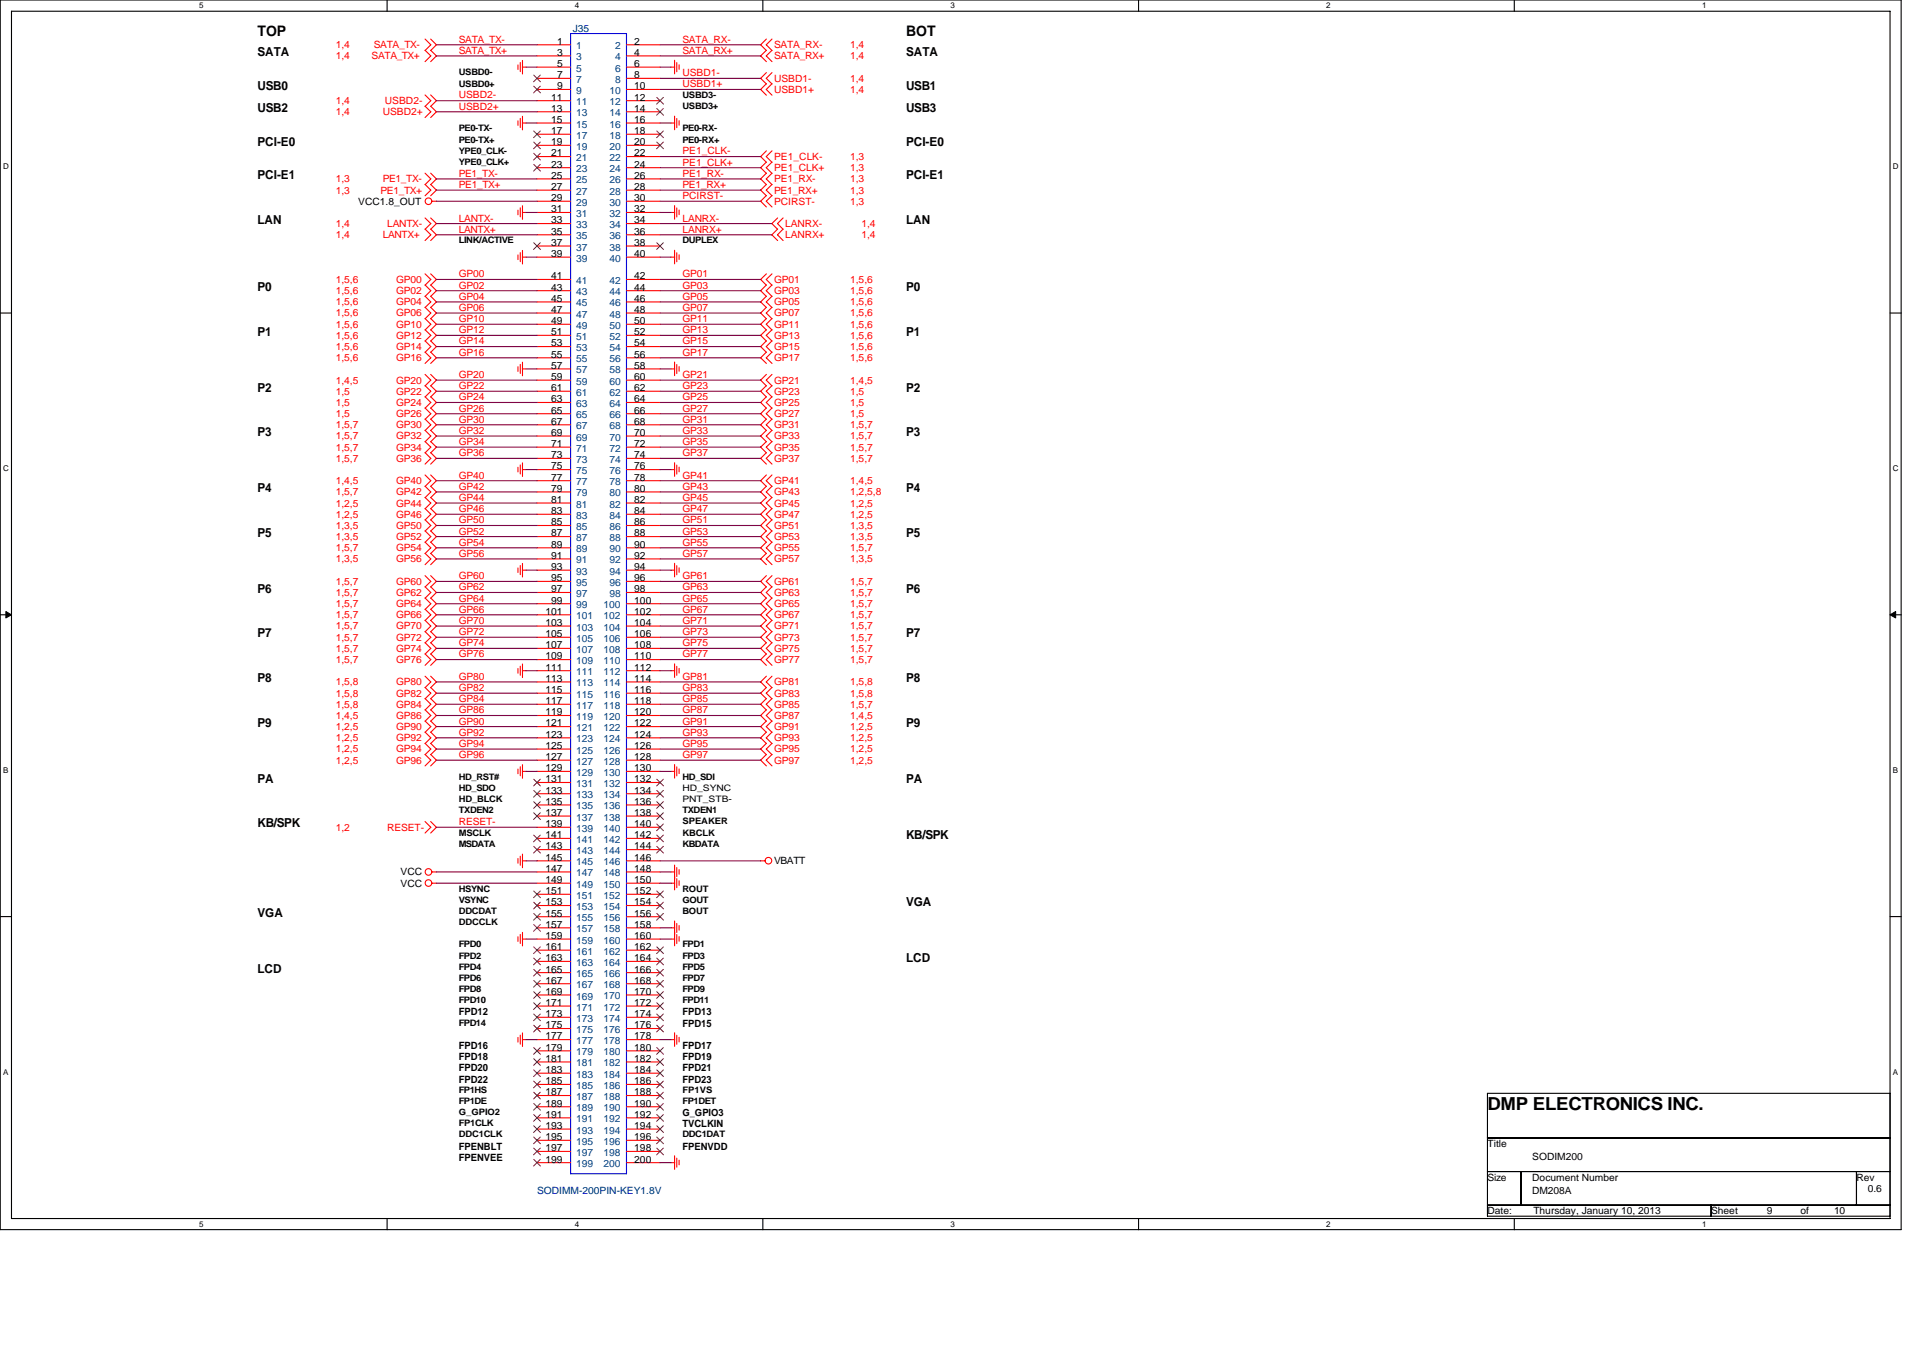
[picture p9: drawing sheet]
<svg xmlns="http://www.w3.org/2000/svg" width="297mm" height="210mm" viewBox="0 0 297 210" stroke-linecap="round" stroke-linejoin="round" font-family="sans-serif">
<defs><g id="words">
<text font-size="2.8" x="229.8" y="171.5">DMP ELECTRONICS INC.</text>
<g font-size="2.2">
<text x="39.8" y="5.6">TOP</text>
<text x="140" y="5.6">BOT</text>
</g>
<g font-size="1.9">
<text x="39.8" y="8.7">SATA</text>
<text x="140" y="8.7">SATA</text>
<text x="39.8" y="17.3">USB2</text>
<text x="39.8" y="13.9">USB0</text>
<text x="140" y="17.3">USB3</text>
<text x="140" y="13.9">USB1</text>
<text x="39.8" y="22.5">PCI-E0</text>
<text x="140" y="22.5">PCI-E0</text>
<text x="39.8" y="27.7">PCI-E1</text>
<text x="140" y="27.7">PCI-E1</text>
<text x="39.8" y="34.6">LAN</text>
<text x="140" y="34.6">LAN</text>
<text x="39.8" y="44.9">P0</text>
<text x="140" y="44.9">P0</text>
<text x="39.8" y="51.9">P1</text>
<text x="140" y="51.9">P1</text>
<text x="39.8" y="60.5">P2</text>
<text x="140" y="60.5">P2</text>
<text x="39.8" y="67.4">P3</text>
<text x="140" y="67.4">P3</text>
<text x="39.8" y="76">P4</text>
<text x="140" y="76">P4</text>
<text x="39.8" y="83">P5</text>
<text x="140" y="83">P5</text>
<text x="39.8" y="91.6">P6</text>
<text x="140" y="91.6">P6</text>
<text x="39.8" y="98.5">P7</text>
<text x="140" y="98.5">P7</text>
<text x="39.8" y="105.4">P8</text>
<text x="140" y="105.4">P8</text>
<text x="39.8" y="112.3">P9</text>
<text x="140" y="112.3">P9</text>
<text x="39.8" y="120.9">PA</text>
<text x="140" y="120.9">PA</text>
<text x="39.8" y="127.8">KB/SPK</text>
<text x="140" y="129.6">KB/SPK</text>
<text x="39.8" y="141.7">VGA</text>
<text x="140" y="139.9">VGA</text>
<text x="140" y="148.6">LCD</text>
<text x="39.8" y="150.3">LCD</text>
</g>
<g font-size="1.5" fill="#000080">
<text x="88.5" y="4.9">J35</text>
<text x="82.9" y="184.5">SODIMM-200PIN-KEY1.8V</text>
</g>
<g font-size="1.5" fill="#f00">
<text x="51.9" y="7.5">1,4</text>
<text x="51.9" y="9.2">1,4</text>
<text x="57.4" y="9.2">SATA_TX+</text>
<text x="57.7" y="7.5">SATA_TX-</text>
<text x="70.9" y="8.3">SATA_TX+</text>
<text x="70.9" y="6.6">SATA_TX-</text>
<text x="105.4" y="8.3">SATA_RX+</text>
<text x="105.4" y="11.8">USBD1-</text>
<text x="105.4" y="6.6">SATA_RX-</text>
<text x="119.6" y="9.2">SATA_RX+</text>
<text x="119.6" y="7.5">SATA_RX-</text>
<text x="131.3" y="9.2">1,4</text>
<text x="131.3" y="7.5">1,4</text>
<text x="51.9" y="16.1">1,4</text>
<text x="51.9" y="17.8">1,4</text>
<text x="59.1" y="17.8">USBD2+</text>
<text x="59.5" y="16.1">USBD2-</text>
<text x="70.9" y="15.2">USBD2-</text>
<text x="70.9" y="17">USBD2+</text>
<text x="105.4" y="13.5">USBD1+</text>
<text x="119.6" y="14.4">USBD1+</text>
<text x="119.6" y="12.6">USBD1-</text>
<text x="131.3" y="14.4">1,4</text>
<text x="131.3" y="12.6">1,4</text>
<text x="105.4" y="23.9">PE1_CLK-</text>
<text x="51.9" y="29.9">1,3</text>
<text x="51.9" y="28.2">1,3</text>
<text x="58.8" y="29.9">PE1_TX+</text>
<text x="59.1" y="28.2">PE1_TX-</text>
<text x="70.9" y="27.3">PE1_TX-</text>
<text x="70.9" y="29">PE1_TX+</text>
<text x="105.4" y="25.6">PE1_CLK+</text>
<text x="105.4" y="29">PE1_RX+</text>
<text x="105.4" y="27.3">PE1_RX-</text>
<text x="119.6" y="28.2">PE1_RX-</text>
<text x="119.6" y="24.7">PE1_CLK-</text>
<text x="119.6" y="29.9">PE1_RX+</text>
<text x="119.6" y="26.5">PE1_CLK+</text>
<text x="131.3" y="29.9">1,3</text>
<text x="131.3" y="24.7">1,3</text>
<text x="131.3" y="28.2">1,3</text>
<text x="131.3" y="26.5">1,3</text>
<text x="51.9" y="35.1">1,4</text>
<text x="59.8" y="35.1">LANTX-</text>
<text x="70.9" y="35.9">LANTX+</text>
<text x="70.9" y="34.2">LANTX-</text>
<text x="105.4" y="30.8">PCIRST-</text>
<text x="105.4" y="35.9">LANRX+</text>
<text x="105.4" y="34.2">LANRX-</text>
<text x="119.6" y="31.6">PCIRST-</text>
<text x="121.3" y="35.1">LANRX-</text>
<text x="131.3" y="31.6">1,3</text>
<text x="133" y="35.1">1,4</text>
<text x="51.9" y="36.8">1,4</text>
<text x="59.1" y="36.8">LANTX+</text>
<text x="121.3" y="36.8">LANRX+</text>
<text x="133" y="36.8">1,4</text>
<text x="51.9" y="45.4">1,5,6</text>
<text x="51.9" y="47.2">1,5,6</text>
<text x="51.9" y="43.7">1,5,6</text>
<text x="61.2" y="45.4">GP02</text>
<text x="61.2" y="47.2">GP04</text>
<text x="61.2" y="43.7">GP00</text>
<text x="70.9" y="46.3">GP04</text>
<text x="70.9" y="42.9">GP00</text>
<text x="70.9" y="44.6">GP02</text>
<text x="105.4" y="46.3">GP05</text>
<text x="105.4" y="44.6">GP03</text>
<text x="105.4" y="42.9">GP01</text>
<text x="119.6" y="47.2">GP05</text>
<text x="119.6" y="43.7">GP01</text>
<text x="119.6" y="45.4">GP03</text>
<text x="131.3" y="47.2">1,5,6</text>
<text x="131.3" y="43.7">1,5,6</text>
<text x="131.3" y="45.4">1,5,6</text>
<text x="51.9" y="48.9">1,5,6</text>
<text x="51.9" y="52.4">1,5,6</text>
<text x="51.9" y="50.6">1,5,6</text>
<text x="61.2" y="48.9">GP06</text>
<text x="61.2" y="52.4">GP12</text>
<text x="61.2" y="50.6">GP10</text>
<text x="70.9" y="48">GP06</text>
<text x="70.9" y="49.8">GP10</text>
<text x="70.9" y="51.5">GP12</text>
<text x="70.9" y="53.2">GP14</text>
<text x="105.4" y="49.8">GP11</text>
<text x="105.4" y="48">GP07</text>
<text x="105.4" y="51.5">GP13</text>
<text x="105.4" y="53.2">GP15</text>
<text x="119.6" y="48.9">GP07</text>
<text x="119.6" y="52.4">GP13</text>
<text x="119.6" y="50.6">GP11</text>
<text x="131.3" y="48.9">1,5,6</text>
<text x="131.3" y="52.4">1,5,6</text>
<text x="131.3" y="50.6">1,5,6</text>
<text x="51.9" y="54.1">1,5,6</text>
<text x="51.9" y="59.3">1,4,5</text>
<text x="51.9" y="55.8">1,5,6</text>
<text x="61.2" y="54.1">GP14</text>
<text x="61.2" y="59.3">GP20</text>
<text x="61.2" y="55.8">GP16</text>
<text x="70.9" y="54.9">GP16</text>
<text x="70.9" y="58.4">GP20</text>
<text x="105.4" y="58.4">GP21</text>
<text x="105.4" y="54.9">GP17</text>
<text x="119.6" y="54.1">GP15</text>
<text x="119.6" y="55.8">GP17</text>
<text x="119.6" y="59.3">GP21</text>
<text x="131.3" y="54.1">1,5,6</text>
<text x="131.3" y="55.8">1,5,6</text>
<text x="131.3" y="59.3">1,4,5</text>
<text x="51.9" y="62.7">1,5</text>
<text x="51.9" y="61">1,5</text>
<text x="51.9" y="64.5">1,5</text>
<text x="61.2" y="62.7">GP24</text>
<text x="61.2" y="61">GP22</text>
<text x="61.2" y="64.5">GP26</text>
<text x="70.9" y="61.8">GP24</text>
<text x="70.9" y="63.6">GP26</text>
<text x="70.9" y="65.3">GP30</text>
<text x="70.9" y="60.1">GP22</text>
<text x="105.4" y="60.1">GP23</text>
<text x="105.4" y="63.6">GP27</text>
<text x="105.4" y="61.8">GP25</text>
<text x="105.4" y="65.3">GP31</text>
<text x="119.6" y="64.5">GP27</text>
<text x="119.6" y="61">GP23</text>
<text x="119.6" y="62.7">GP25</text>
<text x="131.3" y="64.5">1,5</text>
<text x="131.3" y="61">1,5</text>
<text x="131.3" y="62.7">1,5</text>
<text x="51.9" y="67.9">1,5,7</text>
<text x="51.9" y="66.2">1,5,7</text>
<text x="51.9" y="71.4">1,5,7</text>
<text x="51.9" y="69.6">1,5,7</text>
<text x="61.2" y="67.9">GP32</text>
<text x="61.2" y="66.2">GP30</text>
<text x="61.2" y="71.4">GP36</text>
<text x="61.2" y="69.6">GP34</text>
<text x="70.9" y="68.8">GP34</text>
<text x="70.9" y="70.5">GP36</text>
<text x="70.9" y="67">GP32</text>
<text x="105.4" y="67">GP33</text>
<text x="105.4" y="70.5">GP37</text>
<text x="105.4" y="68.8">GP35</text>
<text x="119.6" y="66.2">GP31</text>
<text x="119.6" y="69.6">GP35</text>
<text x="119.6" y="67.9">GP33</text>
<text x="119.6" y="71.4">GP37</text>
<text x="131.3" y="66.2">1,5,7</text>
<text x="131.3" y="69.6">1,5,7</text>
<text x="131.3" y="67.9">1,5,7</text>
<text x="131.3" y="71.4">1,5,7</text>
<text x="51.9" y="74.8">1,4,5</text>
<text x="51.9" y="76.5">1,5,7</text>
<text x="61.2" y="74.8">GP40</text>
<text x="61.2" y="76.5">GP42</text>
<text x="70.9" y="75.7">GP42</text>
<text x="70.9" y="74">GP40</text>
<text x="70.9" y="77.4">GP44</text>
<text x="105.4" y="74">GP41</text>
<text x="105.4" y="75.7">GP43</text>
<text x="105.4" y="77.4">GP45</text>
<text x="119.6" y="74.8">GP41</text>
<text x="119.6" y="76.5">GP43</text>
<text x="131.3" y="74.8">1,4,5</text>
<text x="131.3" y="76.5">1,2,5,8</text>
<text x="51.9" y="81.7">1,3,5</text>
<text x="51.9" y="80">1,2,5</text>
<text x="51.9" y="83.4">1,3,5</text>
<text x="51.9" y="78.3">1,2,5</text>
<text x="61.2" y="81.7">GP50</text>
<text x="61.2" y="80">GP46</text>
<text x="61.2" y="83.4">GP52</text>
<text x="61.2" y="78.3">GP44</text>
<text x="70.9" y="82.6">GP52</text>
<text x="70.9" y="80.9">GP50</text>
<text x="70.9" y="79.1">GP46</text>
<text x="105.4" y="82.6">GP53</text>
<text x="105.4" y="79.1">GP47</text>
<text x="105.4" y="80.9">GP51</text>
<text x="119.6" y="78.3">GP45</text>
<text x="119.6" y="83.4">GP53</text>
<text x="119.6" y="81.7">GP51</text>
<text x="119.6" y="80">GP47</text>
<text x="131.3" y="78.3">1,2,5</text>
<text x="131.3" y="83.4">1,3,5</text>
<text x="131.3" y="81.7">1,3,5</text>
<text x="131.3" y="80">1,2,5</text>
<text x="51.9" y="85.2">1,5,7</text>
<text x="51.9" y="86.9">1,3,5</text>
<text x="61.2" y="85.2">GP54</text>
<text x="61.2" y="86.9">GP56</text>
<text x="70.9" y="84.3">GP54</text>
<text x="70.9" y="86">GP56</text>
<text x="70.9" y="89.5">GP60</text>
<text x="105.4" y="84.3">GP55</text>
<text x="105.4" y="86">GP57</text>
<text x="105.4" y="89.5">GP61</text>
<text x="119.6" y="85.2">GP55</text>
<text x="119.6" y="86.9">GP57</text>
<text x="131.3" y="85.2">1,5,7</text>
<text x="131.3" y="86.9">1,3,5</text>
<text x="51.9" y="95.5">1,5,7</text>
<text x="51.9" y="92.1">1,5,7</text>
<text x="51.9" y="90.4">1,5,7</text>
<text x="51.9" y="93.8">1,5,7</text>
<text x="61.2" y="95.5">GP66</text>
<text x="61.2" y="92.1">GP62</text>
<text x="61.2" y="90.4">GP60</text>
<text x="61.2" y="93.8">GP64</text>
<text x="70.9" y="92.9">GP64</text>
<text x="70.9" y="94.7">GP66</text>
<text x="70.9" y="91.2">GP62</text>
<text x="105.4" y="92.9">GP65</text>
<text x="105.4" y="91.2">GP63</text>
<text x="105.4" y="94.7">GP67</text>
<text x="119.6" y="90.4">GP61</text>
<text x="119.6" y="93.8">GP65</text>
<text x="119.6" y="92.1">GP63</text>
<text x="119.6" y="95.5">GP67</text>
<text x="131.3" y="90.4">1,5,7</text>
<text x="131.3" y="93.8">1,5,7</text>
<text x="131.3" y="92.1">1,5,7</text>
<text x="131.3" y="95.5">1,5,7</text>
<text x="51.9" y="97.3">1,5,7</text>
<text x="51.9" y="99">1,5,7</text>
<text x="51.9" y="100.7">1,5,7</text>
<text x="61.2" y="97.3">GP70</text>
<text x="61.2" y="99">GP72</text>
<text x="61.2" y="100.7">GP74</text>
<text x="70.9" y="99.9">GP74</text>
<text x="70.9" y="101.6">GP76</text>
<text x="70.9" y="98.1">GP72</text>
<text x="70.9" y="96.4">GP70</text>
<text x="105.4" y="99.9">GP75</text>
<text x="105.4" y="96.4">GP71</text>
<text x="105.4" y="101.6">GP77</text>
<text x="105.4" y="98.1">GP73</text>
<text x="119.6" y="99">GP73</text>
<text x="119.6" y="100.7">GP75</text>
<text x="119.6" y="97.3">GP71</text>
<text x="131.3" y="99">1,5,7</text>
<text x="131.3" y="100.7">1,5,7</text>
<text x="131.3" y="97.3">1,5,7</text>
<text x="51.9" y="107.6">1,5,8</text>
<text x="51.9" y="105.9">1,5,8</text>
<text x="51.9" y="102.4">1,5,7</text>
<text x="61.2" y="107.6">GP82</text>
<text x="61.2" y="105.9">GP80</text>
<text x="61.2" y="102.4">GP76</text>
<text x="70.9" y="105">GP80</text>
<text x="70.9" y="106.8">GP82</text>
<text x="105.4" y="106.8">GP83</text>
<text x="105.4" y="105">GP81</text>
<text x="119.6" y="105.9">GP81</text>
<text x="119.6" y="107.6">GP83</text>
<text x="119.6" y="102.4">GP77</text>
<text x="131.3" y="105.9">1,5,8</text>
<text x="131.3" y="107.6">1,5,8</text>
<text x="131.3" y="102.4">1,5,7</text>
<text x="51.9" y="109.3">1,5,8</text>
<text x="51.9" y="111.1">1,4,5</text>
<text x="51.9" y="112.8">1,2,5</text>
<text x="61.2" y="109.3">GP84</text>
<text x="61.2" y="111.1">GP86</text>
<text x="61.2" y="112.8">GP90</text>
<text x="70.9" y="113.7">GP92</text>
<text x="70.9" y="112">GP90</text>
<text x="70.9" y="110.2">GP86</text>
<text x="70.9" y="108.5">GP84</text>
<text x="105.4" y="110.2">GP87</text>
<text x="105.4" y="113.7">GP93</text>
<text x="105.4" y="112">GP91</text>
<text x="105.4" y="108.5">GP85</text>
<text x="119.6" y="112.8">GP91</text>
<text x="119.6" y="109.3">GP85</text>
<text x="119.6" y="111.1">GP87</text>
<text x="131.3" y="112.8">1,2,5</text>
<text x="131.3" y="109.3">1,5,7</text>
<text x="131.3" y="111.1">1,4,5</text>
<text x="51.9" y="116.3">1,2,5</text>
<text x="51.9" y="114.5">1,2,5</text>
<text x="51.9" y="118">1,2,5</text>
<text x="61.2" y="116.3">GP94</text>
<text x="61.2" y="114.5">GP92</text>
<text x="61.2" y="118">GP96</text>
<text x="70.9" y="115.4">GP94</text>
<text x="70.9" y="117.1">GP96</text>
<text x="105.4" y="115.4">GP95</text>
<text x="105.4" y="117.1">GP97</text>
<text x="119.6" y="118">GP97</text>
<text x="119.6" y="114.5">GP93</text>
<text x="119.6" y="116.3">GP95</text>
<text x="131.3" y="118">1,2,5</text>
<text x="131.3" y="114.5">1,2,5</text>
<text x="131.3" y="116.3">1,2,5</text>
<text x="51.9" y="128.4">1,2</text>
<text x="59.8" y="128.4">RESET-</text>
<text x="70.9" y="127.5">RESET-</text>
</g>
<g font-size="1.5">
<text x="86" y="6.9">1</text>
<text x="86" y="8.6">3</text>
<text x="86" y="10.4">5</text>
<text x="98" y="6.9">2</text>
<text x="98" y="8.6">4</text>
<text x="98" y="10.4">6</text>
<text x="85.2" y="15.5">11</text>
<text x="85.2" y="17.3">13</text>
<text x="86" y="12.1">7</text>
<text x="86" y="13.8">9</text>
<text x="98" y="12.1">8</text>
<text x="98" y="13.8">10</text>
<text x="98" y="15.5">12</text>
<text x="98" y="17.3">14</text>
<text x="85.2" y="19">15</text>
<text x="85.2" y="20.7">17</text>
<text x="85.2" y="22.4">19</text>
<text x="98" y="19">16</text>
<text x="98" y="20.7">18</text>
<text x="98" y="22.4">20</text>
<text x="85.2" y="24.2">21</text>
<text x="85.2" y="25.9">23</text>
<text x="85.2" y="27.6">25</text>
<text x="85.2" y="29.4">27</text>
<text x="98" y="24.2">22</text>
<text x="98" y="25.9">24</text>
<text x="98" y="27.6">26</text>
<text x="98" y="29.4">28</text>
<text x="55.3" y="31.6">VCC1.8_OUT</text>
<text x="85.2" y="31.1">29</text>
<text x="85.2" y="32.8">31</text>
<text x="85.2" y="34.5">33</text>
<text x="98" y="31.1">30</text>
<text x="98" y="32.8">32</text>
<text x="98" y="34.5">34</text>
<text x="85.2" y="36.3">35</text>
<text x="85.2" y="38">37</text>
<text x="85.2" y="39.7">39</text>
<text x="98" y="36.3">36</text>
<text x="98" y="38">38</text>
<text x="98" y="39.7">40</text>
<text x="85.2" y="43.2">41</text>
<text x="85.2" y="44.9">43</text>
<text x="85.2" y="46.6">45</text>
<text x="98" y="43.2">42</text>
<text x="98" y="44.9">44</text>
<text x="98" y="46.6">46</text>
<text x="85.2" y="48.3">47</text>
<text x="85.2" y="50.1">49</text>
<text x="85.2" y="51.8">51</text>
<text x="85.2" y="53.5">53</text>
<text x="98" y="48.3">48</text>
<text x="98" y="50.1">50</text>
<text x="98" y="51.8">52</text>
<text x="98" y="53.5">54</text>
<text x="85.2" y="55.3">55</text>
<text x="85.2" y="57">57</text>
<text x="85.2" y="58.7">59</text>
<text x="98" y="55.3">56</text>
<text x="98" y="57">58</text>
<text x="98" y="58.7">60</text>
<text x="85.2" y="60.4">61</text>
<text x="85.2" y="62.2">63</text>
<text x="85.2" y="63.9">65</text>
<text x="85.2" y="65.6">67</text>
<text x="98" y="60.4">62</text>
<text x="98" y="62.2">64</text>
<text x="98" y="63.9">66</text>
<text x="98" y="65.6">68</text>
<text x="85.2" y="67.4">69</text>
<text x="85.2" y="69.1">71</text>
<text x="85.2" y="70.8">73</text>
<text x="98" y="67.4">70</text>
<text x="98" y="69.1">72</text>
<text x="98" y="70.8">74</text>
<text x="85.2" y="72.5">75</text>
<text x="85.2" y="74.3">77</text>
<text x="85.2" y="76">79</text>
<text x="85.2" y="77.7">81</text>
<text x="98" y="72.5">76</text>
<text x="98" y="74.3">78</text>
<text x="98" y="76">80</text>
<text x="98" y="77.7">82</text>
<text x="85.2" y="79.4">83</text>
<text x="85.2" y="81.2">85</text>
<text x="85.2" y="82.9">87</text>
<text x="98" y="79.4">84</text>
<text x="98" y="81.2">86</text>
<text x="98" y="82.9">88</text>
<text x="85.2" y="84.6">89</text>
<text x="85.2" y="86.3">91</text>
<text x="85.2" y="88.1">93</text>
<text x="85.2" y="89.8">95</text>
<text x="98" y="84.6">90</text>
<text x="98" y="86.3">92</text>
<text x="98" y="88.1">94</text>
<text x="98" y="89.8">96</text>
<text x="84.3" y="95">101</text>
<text x="85.2" y="91.5">97</text>
<text x="85.2" y="93.3">99</text>
<text x="98" y="91.5">98</text>
<text x="98" y="93.3">100</text>
<text x="98" y="95">102</text>
<text x="84.3" y="96.7">103</text>
<text x="84.3" y="98.4">105</text>
<text x="84.3" y="100.2">107</text>
<text x="84.3" y="101.9">109</text>
<text x="98" y="96.7">104</text>
<text x="98" y="98.4">106</text>
<text x="98" y="100.2">108</text>
<text x="98" y="101.9">110</text>
<text x="84.3" y="103.6">111</text>
<text x="84.3" y="105.3">113</text>
<text x="84.3" y="107.1">115</text>
<text x="98" y="103.6">112</text>
<text x="98" y="105.3">114</text>
<text x="98" y="107.1">116</text>
<text x="84.3" y="108.8">117</text>
<text x="84.3" y="110.5">119</text>
<text x="84.3" y="112.2">121</text>
<text x="84.3" y="114">123</text>
<text x="98" y="108.8">118</text>
<text x="98" y="110.5">120</text>
<text x="98" y="112.2">122</text>
<text x="98" y="114">124</text>
<text x="84.3" y="115.7">125</text>
<text x="84.3" y="117.4">127</text>
<text x="84.3" y="119.2">129</text>
<text x="98" y="115.7">126</text>
<text x="98" y="117.4">128</text>
<text x="98" y="119.2">130</text>
<text x="84.3" y="120.9">131</text>
<text x="84.3" y="122.6">133</text>
<text x="84.3" y="124.4">135</text>
<text x="98" y="120.9">132</text>
<text x="98" y="122.6">134</text>
<text x="98" y="124.4">136</text>
<text x="84.3" y="126.1">137</text>
<text x="84.3" y="127.8">139</text>
<text x="84.3" y="129.5">141</text>
<text x="84.3" y="131.3">143</text>
<text x="98" y="126.1">138</text>
<text x="98" y="127.8">140</text>
<text x="98" y="129.5">142</text>
<text x="98" y="131.3">144</text>
<text x="61.9" y="137">VCC</text>
<text x="61.9" y="135.3">VCC</text>
<text x="84.3" y="133">145</text>
<text x="84.3" y="134.7">147</text>
<text x="84.3" y="136.4">149</text>
<text x="98" y="133">146</text>
<text x="98" y="134.7">148</text>
<text x="98" y="136.4">150</text>
<text x="119.6" y="133.5">VBATT</text>
<text x="84.3" y="138.2">151</text>
<text x="84.3" y="139.9">153</text>
<text x="84.3" y="141.6">155</text>
<text x="84.3" y="143.3">157</text>
<text x="98" y="138.2">152</text>
<text x="98" y="139.9">154</text>
<text x="98" y="141.6">156</text>
<text x="98" y="143.3">158</text>
<text x="84.3" y="145.1">159</text>
<text x="84.3" y="146.8">161</text>
<text x="84.3" y="148.5">163</text>
<text x="98" y="145.1">160</text>
<text x="98" y="146.8">162</text>
<text x="98" y="148.5">164</text>
<text x="84.3" y="150.3">165</text>
<text x="84.3" y="152">167</text>
<text x="84.3" y="153.7">169</text>
<text x="84.3" y="155.4">171</text>
<text x="98" y="150.3">166</text>
<text x="98" y="152">168</text>
<text x="98" y="153.7">170</text>
<text x="98" y="155.4">172</text>
<text x="70.9" y="156.9">FPD12</text>
<text x="84.3" y="157.2">173</text>
<text x="84.3" y="158.9">175</text>
<text x="84.3" y="160.6">177</text>
<text x="98" y="157.2">174</text>
<text x="98" y="158.9">176</text>
<text x="98" y="160.6">178</text>
<text x="105.4" y="158.6">FPD15</text>
<text x="105.4" y="156.9">FPD13</text>
<text x="70.9" y="165.5">FPD20</text>
<text x="70.9" y="167.3">FPD22</text>
<text x="70.9" y="163.8">FPD18</text>
<text x="70.9" y="162.1">FPD16</text>
<text x="84.3" y="162.3">179</text>
<text x="84.3" y="164.1">181</text>
<text x="84.3" y="165.8">183</text>
<text x="84.3" y="167.5">185</text>
<text x="98" y="162.3">180</text>
<text x="98" y="164.1">182</text>
<text x="98" y="165.8">184</text>
<text x="98" y="167.5">186</text>
<text x="105.4" y="162.1">FPD17</text>
<text x="105.4" y="165.5">FPD21</text>
<text x="105.4" y="163.8">FPD19</text>
<text x="105.4" y="167.3">FPD23</text>
<text x="84.3" y="169.2">187</text>
<text x="84.3" y="171">189</text>
<text x="84.3" y="172.7">191</text>
<text x="98" y="169.2">188</text>
<text x="98" y="171">190</text>
<text x="98" y="172.7">192</text>
<text x="105.4" y="172.4">G_GPIO3</text>
<text x="70.9" y="177.6">FPENBLT</text>
<text x="70.9" y="179.3">FPENVEE</text>
<text x="84.3" y="174.4">193</text>
<text x="84.3" y="176.2">195</text>
<text x="84.3" y="177.9">197</text>
<text x="84.3" y="179.6">199</text>
<text x="98" y="174.4">194</text>
<text x="98" y="176.2">196</text>
<text x="98" y="177.9">198</text>
<text x="98" y="179.6">200</text>
<text x="105.4" y="174.2">TVCLKIN</text>
<text x="105.4" y="177.6">FPENVDD</text>
<text x="229.8" y="177.2">Title</text>
<text x="236.7" y="179.3">SODIM200</text>
<text x="229.8" y="182.4">Size</text>
<text x="236.7" y="182.4">Document Number</text>
<text x="236.7" y="184.5">DM208A</text>
<text x="286.8" y="182.4">Rev</text>
<text x="288.5" y="184.1">0.6</text>
<text x="229.8" y="187.6">Date:</text>
<text x="236.9" y="187.6">Thursday, January 10, 2013</text>
<text x="264.3" y="187.6">Sheet</text>
<text x="272.9" y="187.6">9</text>
<text x="278.1" y="187.6">of</text>
<text x="283.3" y="187.6">10</text>
</g>
<g font-size="1.5" fill="#004080">
<text x="89" y="7.6">1</text>
<text x="89" y="9.3">3</text>
<text x="89" y="11.1">5</text>
<text x="95" y="7.6">2</text>
<text x="95" y="9.3">4</text>
<text x="95" y="11.1">6</text>
<text x="89" y="12.8">7</text>
<text x="89" y="14.5">9</text>
<text x="89" y="16.3">11</text>
<text x="89" y="18">13</text>
<text x="94.1" y="14.5">10</text>
<text x="94.1" y="16.3">12</text>
<text x="94.1" y="18">14</text>
<text x="95" y="12.8">8</text>
<text x="89" y="19.7">15</text>
<text x="89" y="21.4">17</text>
<text x="89" y="23.2">19</text>
<text x="94.1" y="19.7">16</text>
<text x="94.1" y="21.4">18</text>
<text x="94.1" y="23.2">20</text>
<text x="89" y="24.9">21</text>
<text x="89" y="26.6">23</text>
<text x="89" y="28.3">25</text>
<text x="94.1" y="24.9">22</text>
<text x="94.1" y="26.6">24</text>
<text x="94.1" y="28.3">26</text>
<text x="89" y="30.1">27</text>
<text x="89" y="31.8">29</text>
<text x="89" y="33.5">31</text>
<text x="89" y="35.2">33</text>
<text x="94.1" y="30.1">28</text>
<text x="94.1" y="31.8">30</text>
<text x="94.1" y="33.5">32</text>
<text x="94.1" y="35.2">34</text>
<text x="89" y="37">35</text>
<text x="89" y="38.7">37</text>
<text x="89" y="40.4">39</text>
<text x="94.1" y="37">36</text>
<text x="94.1" y="38.7">38</text>
<text x="94.1" y="40.4">40</text>
<text x="89" y="43.9">41</text>
<text x="89" y="45.6">43</text>
<text x="89" y="47.4">45</text>
<text x="94.1" y="43.9">42</text>
<text x="94.1" y="45.6">44</text>
<text x="94.1" y="47.4">46</text>
<text x="89" y="49.1">47</text>
<text x="89" y="50.8">49</text>
<text x="89" y="52.5">51</text>
<text x="94.1" y="49.1">48</text>
<text x="94.1" y="50.8">50</text>
<text x="94.1" y="52.5">52</text>
<text x="89" y="54.3">53</text>
<text x="89" y="56">55</text>
<text x="89" y="57.7">57</text>
<text x="89" y="59.4">59</text>
<text x="94.1" y="54.3">54</text>
<text x="94.1" y="56">56</text>
<text x="94.1" y="57.7">58</text>
<text x="94.1" y="59.4">60</text>
<text x="89" y="61.2">61</text>
<text x="89" y="62.9">63</text>
<text x="89" y="64.6">65</text>
<text x="94.1" y="61.2">62</text>
<text x="94.1" y="62.9">64</text>
<text x="94.1" y="64.6">66</text>
<text x="89" y="66.3">67</text>
<text x="89" y="68.1">69</text>
<text x="89" y="69.8">71</text>
<text x="89" y="71.5">73</text>
<text x="94.1" y="69.8">72</text>
<text x="94.1" y="71.5">74</text>
<text x="94.1" y="66.3">68</text>
<text x="94.1" y="68.1">70</text>
<text x="89" y="73.3">75</text>
<text x="89" y="75">77</text>
<text x="89" y="76.7">79</text>
<text x="94.1" y="73.3">76</text>
<text x="94.1" y="75">78</text>
<text x="94.1" y="76.7">80</text>
<text x="89" y="78.4">81</text>
<text x="89" y="80.2">83</text>
<text x="89" y="81.9">85</text>
<text x="89" y="83.6">87</text>
<text x="94.1" y="78.4">82</text>
<text x="94.1" y="80.2">84</text>
<text x="94.1" y="81.9">86</text>
<text x="94.1" y="83.6">88</text>
<text x="89" y="85.3">89</text>
<text x="89" y="87.1">91</text>
<text x="89" y="88.8">93</text>
<text x="94.1" y="85.3">90</text>
<text x="94.1" y="87.1">92</text>
<text x="94.1" y="88.8">94</text>
<text x="89" y="90.5">95</text>
<text x="89" y="92.2">97</text>
<text x="89" y="94">99</text>
<text x="89" y="95.7">101</text>
<text x="93.2" y="94">100</text>
<text x="93.2" y="95.7">102</text>
<text x="94.1" y="90.5">96</text>
<text x="94.1" y="92.2">98</text>
<text x="89" y="97.4">103</text>
<text x="89" y="99.2">105</text>
<text x="89" y="100.9">107</text>
<text x="93.2" y="97.4">104</text>
<text x="93.2" y="99.2">106</text>
<text x="93.2" y="100.9">108</text>
<text x="89" y="102.6">109</text>
<text x="89" y="104.3">111</text>
<text x="89" y="106.1">113</text>
<text x="89" y="107.8">115</text>
<text x="93.2" y="102.6">110</text>
<text x="93.2" y="104.3">112</text>
<text x="93.2" y="106.1">114</text>
<text x="93.2" y="107.8">116</text>
<text x="89" y="109.5">117</text>
<text x="89" y="111.3">119</text>
<text x="89" y="113">121</text>
<text x="93.2" y="109.5">118</text>
<text x="93.2" y="111.3">120</text>
<text x="93.2" y="113">122</text>
<text x="89" y="114.7">123</text>
<text x="89" y="116.4">125</text>
<text x="89" y="118.2">127</text>
<text x="89" y="119.9">129</text>
<text x="93.2" y="114.7">124</text>
<text x="93.2" y="116.4">126</text>
<text x="93.2" y="118.2">128</text>
<text x="93.2" y="119.9">130</text>
<text x="89" y="121.6">131</text>
<text x="89" y="123.3">133</text>
<text x="89" y="125.1">135</text>
<text x="93.2" y="121.6">132</text>
<text x="93.2" y="123.3">134</text>
<text x="93.2" y="125.1">136</text>
<text x="89" y="126.8">137</text>
<text x="89" y="128.5">139</text>
<text x="89" y="130.2">141</text>
<text x="89" y="132">143</text>
<text x="93.2" y="126.8">138</text>
<text x="93.2" y="128.5">140</text>
<text x="93.2" y="130.2">142</text>
<text x="93.2" y="132">144</text>
<text x="89" y="133.7">145</text>
<text x="89" y="135.4">147</text>
<text x="89" y="137.2">149</text>
<text x="93.2" y="133.7">146</text>
<text x="93.2" y="135.4">148</text>
<text x="93.2" y="137.2">150</text>
<text x="89" y="138.9">151</text>
<text x="89" y="140.6">153</text>
<text x="89" y="142.3">155</text>
<text x="93.2" y="138.9">152</text>
<text x="93.2" y="140.6">154</text>
<text x="93.2" y="142.3">156</text>
<text x="89" y="144.1">157</text>
<text x="89" y="145.8">159</text>
<text x="89" y="147.5">161</text>
<text x="89" y="149.2">163</text>
<text x="93.2" y="144.1">158</text>
<text x="93.2" y="145.8">160</text>
<text x="93.2" y="147.5">162</text>
<text x="93.2" y="149.2">164</text>
<text x="89" y="151">165</text>
<text x="89" y="152.7">167</text>
<text x="89" y="154.4">169</text>
<text x="93.2" y="151">166</text>
<text x="93.2" y="152.7">168</text>
<text x="93.2" y="154.4">170</text>
<text x="89" y="156.1">171</text>
<text x="89" y="157.9">173</text>
<text x="89" y="159.6">175</text>
<text x="89" y="161.3">177</text>
<text x="93.2" y="156.1">172</text>
<text x="93.2" y="157.9">174</text>
<text x="93.2" y="159.6">176</text>
<text x="93.2" y="161.3">178</text>
<text x="89" y="163.1">179</text>
<text x="89" y="164.8">181</text>
<text x="89" y="166.5">183</text>
<text x="93.2" y="163.1">180</text>
<text x="93.2" y="164.8">182</text>
<text x="93.2" y="166.5">184</text>
<text x="89" y="168.3">185</text>
<text x="89" y="170">187</text>
<text x="89" y="171.7">189</text>
<text x="89" y="173.4">191</text>
<text x="93.2" y="168.3">186</text>
<text x="93.2" y="170">188</text>
<text x="93.2" y="171.7">190</text>
<text x="93.2" y="173.4">192</text>
<text x="89" y="175.2">193</text>
<text x="89" y="176.9">195</text>
<text x="89" y="178.6">197</text>
<text x="93.2" y="175.2">194</text>
<text x="93.2" y="176.9">196</text>
<text x="93.2" y="178.6">198</text>
<text x="89" y="180.3">199</text>
<text x="93.2" y="180.3">200</text>
</g>
<g font-size="1.4">
<text x="70.9" y="11.7">USBD0-</text>
<text x="70.9" y="13.4">USBD0+</text>
<text x="105.4" y="15.1">USBD3-</text>
<text x="105.4" y="16.8">USBD3+</text>
<text x="70.9" y="20.3">PE0-TX-</text>
<text x="70.9" y="22">PE0-TX+</text>
<text x="70.9" y="23.7">YPE0_CLK-</text>
<text x="105.4" y="20.3">PE0-RX-</text>
<text x="105.4" y="22">PE0-RX+</text>
<text x="70.9" y="25.5">YPE0_CLK+</text>
<text x="70.9" y="37.6">LINK/ACTIVE</text>
<text x="105.4" y="37.6">DUPLEX</text>
<text x="70.9" y="125.7">TXDEN2</text>
<text x="70.9" y="120.5">HD_RST#</text>
<text x="70.9" y="122.2">HD_SDO</text>
<text x="70.9" y="123.9">HD_BLCK</text>
<text x="105.4" y="125.7">TXDEN1</text>
<text x="105.4" y="120.5">HD_SDI</text>
<text x="105.4" y="122.2">HD_SYNC</text>
<text x="105.4" y="123.9">PNT_STB-</text>
<text x="70.9" y="129.1">MSCLK</text>
<text x="70.9" y="130.8">MSDATA</text>
<text x="105.4" y="130.8">KBDATA</text>
<text x="105.4" y="127.4">SPEAKER</text>
<text x="105.4" y="129.1">KBCLK</text>
<text x="70.9" y="137.8">HSYNC</text>
<text x="105.4" y="137.8">ROUT</text>
<text x="70.9" y="142.9">DDCCLK</text>
<text x="70.9" y="141.2">DDCDAT</text>
<text x="70.9" y="139.5">VSYNC</text>
<text x="105.4" y="139.5">GOUT</text>
<text x="105.4" y="141.2">BOUT</text>
<text x="70.9" y="146.4">FPD0</text>
<text x="70.9" y="148.1">FPD2</text>
<text x="70.9" y="149.8">FPD4</text>
<text x="105.4" y="146.4">FPD1</text>
<text x="105.4" y="148.1">FPD3</text>
<text x="105.4" y="149.8">FPD5</text>
<text x="70.9" y="151.6">FPD6</text>
<text x="70.9" y="153.3">FPD8</text>
<text x="70.9" y="155">FPD10</text>
<text x="105.4" y="151.6">FPD7</text>
<text x="105.4" y="153.3">FPD9</text>
<text x="105.4" y="155">FPD11</text>
<text x="70.9" y="158.5">FPD14</text>
<text x="70.9" y="168.8">FP1HS</text>
<text x="70.9" y="170.6">FP1DE</text>
<text x="70.9" y="172.3">G_GPIO2</text>
<text x="105.4" y="168.8">FP1VS</text>
<text x="105.4" y="170.6">FP1DET</text>
<text x="70.9" y="174">FP1CLK</text>
<text x="70.9" y="175.7">DDC1CLK</text>
<text x="105.4" y="175.7">DDC1DAT</text>
</g>
<g font-size="1.2">
<text x="30.8" y="1.3">5</text>
<text x="88.8" y="1.3">4</text>
<text x="146.8" y="1.3">3</text>
<text x="204.9" y="1.3">2</text>
<text x="262.9" y="1.3">1</text>
<text x=".5" y="26.1">D</text>
<text x="292.4" y="26.1">D</text>
<text x=".5" y="72.8">C</text>
<text x="292.4" y="72.8">C</text>
<text x=".5" y="119.4">B</text>
<text x="292.4" y="119.4">B</text>
<text x=".5" y="166">A</text>
<text x="292.4" y="166">A</text>
<text x="30.8" y="189.6">5</text>
<text x="88.8" y="189.6">4</text>
<text x="146.8" y="189.6">3</text>
<text x="204.9" y="189.6">2</text>
<text x="262.9" y="189.6">1</text>
</g>
</g></defs>
<path d="M0 0h293.7v190h-293.7zM1.8 1.7h290.1v186.6h-290.1z" fill="none" stroke="#000" stroke-width=".17"/>
<g fill="#fff">
<path d="M30.8 .2h.6v1.4h-.6z"/>
<path d="M30.8 188.5h.6v1.3h-.6z"/>
</g>
<path d="M59.8 0v1.7M59.8 188.3v1.7" fill="none" stroke="#000" stroke-width=".17"/>
<g fill="#fff">
<path d="M88.8 .2h.6v1.4h-.6z"/>
<path d="M88.8 188.5h.6v1.3h-.6z"/>
</g>
<path d="M117.8 0v1.7M117.8 188.3v1.7" fill="none" stroke="#000" stroke-width=".17"/>
<g fill="#fff">
<path d="M146.8 .2h.7v1.4h-.7z"/>
<path d="M146.8 188.5h.7v1.3h-.7z"/>
</g>
<path d="M175.9 0v1.7M175.9 188.3v1.7" fill="none" stroke="#000" stroke-width=".17"/>
<g fill="#fff">
<path d="M204.9 .2h.6v1.4h-.6z"/>
<path d="M204.9 188.5h.6v1.3h-.6z"/>
</g>
<path d="M233.9 0v1.7M233.9 188.3v1.7" fill="none" stroke="#000" stroke-width=".17"/>
<g fill="#fff">
<path d="M262.9 .2h.7v1.4h-.7z"/>
<path d="M262.9 188.5h.7v1.3h-.7z"/>
<path d="M.5 25h.8v1.4h-.8z"/>
<path d="M292.4 25h.8v1.4h-.8z"/>
<path d="M.5 71.7h.8v1.3h-.8z"/>
<path d="M292.4 71.7h.8v1.3h-.8z"/>
</g>
<path d="M0 48.4h1.8M291.9 48.4h1.8" fill="none" stroke="#000" stroke-width=".17"/>
<g fill="#fff">
<path d="M.5 118.3h.8v1.4h-.8z"/>
<path d="M292.4 118.3h.8v1.4h-.8z"/>
</g>
<path d="M0 95h1.8M291.9 95h1.8" fill="none" stroke="#000" stroke-width=".17"/>
<path d="M.9 94.5l.9 .5-.9 .5zM291.9 95l.9-.5v1z" fill="#000" stroke="#000" stroke-width=".15"/>
<g fill="#fff">
<path d="M.5 164.9h.8v1.4h-.8z"/>
<path d="M292.4 164.9h.8v1.4h-.8z"/>
</g>
<path d="M0 141.6h1.8M291.9 141.6h1.8M229.8 168.9h62.1v19h-62.1zM229.8 175.8h62.1M229.8 181h62.1M229.8 186.2h62.1M234.9 181v5.2M264.3 186.2v1.7M286.8 181v5.2" fill="none" stroke="#000" stroke-width=".17"/>
<g fill="none" stroke="#f00" stroke-width=".17">
<path d="M65.7 6l.8 .9-.8 .9M65.7 16.4l.8 .9-.8 .9M65.7 7.8l.8 .8-.8 .9M65.7 14.7l.8 .9-.8 .8M66.5 6l.9 .9-.9 .9M66.5 16.4l.9 .9-.9 .9M66.5 7.8l.9 .8-.9 .9M66.5 14.7l.9 .9-.9 .8M80 10v.7M80 18.7v.7M80.4 9.7v1.4M80.4 18.3v1.4"/>
<path d="M80.7 10.4h.5M80.7 19h.5M80.7 9.3v2.1M80.7 18v2.1M82.9 10.4h5.2M82.9 19h5.2M82.9 6.9h5.2M82.9 8.6h5.2M82.9 12.1h5.2M82.9 13.8h5.2M82.9 15.6h5.2M82.9 17.3h5.2"/>
<path d="M96.8 10.4h5.2M96.8 19h5.2M96.8 6.9h5.2M96.8 8.6h5.2M96.8 12.1h5.2M96.8 13.8h5.2M96.8 15.6h5.2M96.8 17.3h5.2M103.7 10.4h.5M103.7 19h.5M104.2 9.3v2.1M104.2 17.9v2.1"/>
<path d="M104.5 9.7v1.4M104.5 18.3v1.4M104.9 10v.7M104.9 18.6v.7M118.4 7.8l-.9 .8 .9 .9M118.4 11.2l-.9 .9 .9 .9M118.4 12.9l-.9 .9 .9 .9M118.4 6l-.9 .9 .9 .9M119.2 7.8l-.8 .8 .8 .9M119.2 12.9l-.8 .9 .8 .9M119.2 6l-.8 .9 .8 .9M119.2 11.2l-.8 .9 .8 .9"/>
<path d="M65.7 35.4l.8 .9-.8 .9M65.7 33.7l.8 .8-.8 .9M65.7 28.5l.8 .9-.8 .8M65.7 26.8l.8 .8-.8 .9M66.5 35.4l.9 .9-.9 .9M66.5 33.7l.9 .8-.9 .9M66.5 28.5l.9 .9-.9 .8M66.5 26.8l.9 .8-.9 .9M66.7 31.1h.7M80 32.5v.7M80 39.4v.7M80.4 32.1v1.4"/>
<path d="M80.4 39v1.4M80.7 32.8h.5M80.7 39.7h.5M80.7 31.8v2.1M80.7 38.7v2.1M82.9 32.8h5.2M82.9 39.7h5.2M82.9 31.1h5.2M82.9 20.7h5.2M82.9 22.5h5.2M82.9 24.2h5.2M82.9 25.9h5.2"/>
<path d="M82.9 27.6h5.2M82.9 29.4h5.2M82.9 34.5h5.2M82.9 36.3h5.2M82.9 38h5.2M96.8 32.8h5.2M96.8 39.7h5.2M96.8 31.1h5.2M96.8 20.7h5.2M96.8 22.5h5.2M96.8 24.2h5.2M96.8 25.9h5.2"/>
<path d="M96.8 27.6h5.2M96.8 29.4h5.2M96.8 34.5h5.2M96.8 36.3h5.2M96.8 38h5.2M103.7 32.8h.5M103.7 39.7h.5M104.2 31.8v2.1M104.2 38.7v2.1M104.5 32.1v1.4M104.5 39.1v1.3M104.9 32.4v.8"/>
<path d="M104.9 39.4v.7M118.4 26.8l-.9 .8 .9 .9M118.4 30.2l-.9 .9 .9 .9M118.4 23.3l-.9 .9 .9 .9M118.4 28.5l-.9 .9 .9 .8M118.4 25l-.9 .9 .9 .9M119.2 26.8l-.8 .8 .8 .9M119.2 30.2l-.8 .9 .8 .9M119.2 23.3l-.8 .9 .8 .9M119.2 28.5l-.8 .9 .8 .8M119.2 25l-.8 .9 .8 .9M120.1 35.4l-.9 .9 .9 .9"/>
<path d="M120.1 33.7l-.9 .8 .9 .9M121 35.4l-.9 .9 .9 .9M121 33.7l-.9 .8 .9 .9M65.7 47.5l.8 .9-.8 .9M65.7 44l.8 .9-.8 .9M65.7 45.8l.8 .9-.8 .8M65.7 50.9l.8 .9-.8 .9M65.7 52.7l.8 .9-.8 .8M65.7 49.2l.8 .9-.8 .9M65.7 57.8l.8 .9-.8 .9M65.7 59.6l.8 .9-.8 .8M65.7 42.3l.8 .9-.8 .9"/>
<path d="M65.7 54.4l.8 .9-.8 .9M66.5 47.5l.9 .9-.9 .9M66.5 44l.9 .9-.9 .9M66.5 45.8l.9 .9-.9 .8M66.5 50.9l.9 .9-.9 .9M66.5 52.7l.9 .9-.9 .8M66.5 49.2l.9 .9-.9 .9M66.5 57.8l.9 .9-.9 .9M66.5 59.6l.9 .9-.9 .8M66.5 42.3l.9 .9-.9 .9M66.5 54.4l.9 .9-.9 .9M80 56.7v.7"/>
<path d="M80.4 56.3v1.4M80.7 57h.5M80.7 56v2.1M82.9 57h5.2M82.9 43.2h5.2M82.9 44.9h5.2M82.9 46.7h5.2M82.9 48.4h5.2M82.9 50.1h5.2M82.9 51.8h5.2M82.9 53.6h5.2M82.9 55.3h5.2"/>
<path d="M82.9 58.7h5.2M96.8 57h5.2M96.8 43.2h5.2M96.8 44.9h5.2M96.8 46.7h5.2M96.8 48.4h5.2M96.8 50.1h5.2M96.8 51.8h5.2M96.8 53.6h5.2M96.8 55.3h5.2M96.8 58.7h5.2M103.7 57h.5"/>
<path d="M104.2 55.9v2.1M104.5 56.3v1.4M104.9 56.6v.8M118.4 52.7l-.9 .9 .9 .8M118.4 47.5l-.9 .9 .9 .9M118.4 45.8l-.9 .9 .9 .8M118.4 57.8l-.9 .9 .9 .9M118.4 50.9l-.9 .9 .9 .9M118.4 54.4l-.9 .9 .9 .9M118.4 42.3l-.9 .9 .9 .9M118.4 44l-.9 .9 .9 .9M118.4 59.6l-.9 .9 .9 .8"/>
<path d="M118.4 49.2l-.9 .9 .9 .9M119.2 52.7l-.8 .9 .8 .8M119.2 47.5l-.8 .9 .8 .9M119.2 45.8l-.8 .9 .8 .8M119.2 50.9l-.8 .9 .8 .9M119.2 54.4l-.8 .9 .8 .9M119.2 42.3l-.8 .9 .8 .9M119.2 59.6l-.8 .9 .8 .8M119.2 57.8l-.8 .9 .8 .9M119.2 49.2l-.8 .9 .8 .9M119.2 44l-.8 .9 .8 .9M65.7 73.4l.8 .9-.8 .9"/>
<path d="M65.7 78.6l.8 .9-.8 .8M65.7 66.5l.8 .9-.8 .9M65.7 61.3l.8 .9-.8 .9M65.7 63l.8 .9-.8 .9M65.7 64.7l.8 .9-.8 .9M65.7 69.9l.8 .9-.8 .9M65.7 75.1l.8 .9-.8 .9M65.7 68.2l.8 .9-.8 .9M65.7 76.9l.8 .8-.8 .9M66.5 73.4l.9 .9-.9 .9M66.5 76.9l.9 .8-.9 .9M66.5 78.6l.9 .9-.9 .8"/>
<path d="M66.5 66.5l.9 .9-.9 .9M66.5 61.3l.9 .9-.9 .9M66.5 63l.9 .9-.9 .9M66.5 64.7l.9 .9-.9 .9M66.5 69.9l.9 .9-.9 .9M66.5 75.1l.9 .9-.9 .9M66.5 68.2l.9 .9-.9 .9M80 72.2v.7M80.4 71.8v1.4M80.7 72.6h.5M80.7 71.5v2.1M82.9 72.6h5.2"/>
<path d="M82.9 60.5h5.2M82.9 62.2h5.2M82.9 63.9h5.2M82.9 65.6h5.2M82.9 67.4h5.2M82.9 69.1h5.2M82.9 70.8h5.2M82.9 74.3h5.2M82.9 76h5.2M82.9 77.7h5.2M82.9 79.5h5.2M96.8 72.6h5.2"/>
<path d="M96.8 60.5h5.2M96.8 62.2h5.2M96.8 63.9h5.2M96.8 65.6h5.2M96.8 67.4h5.2M96.8 69.1h5.2M96.8 70.8h5.2M96.8 74.3h5.2M96.8 76h5.2M96.8 77.7h5.2M96.8 79.5h5.2M103.7 72.6h.5"/>
<path d="M104.2 71.5v2.1M104.5 71.9v1.4M104.9 72.2v.7M118.4 63l-.9 .9 .9 .9M118.4 64.7l-.9 .9 .9 .9M118.4 76.9l-.9 .8 .9 .9M118.4 68.2l-.9 .9 .9 .9M118.4 66.5l-.9 .9 .9 .9M118.4 78.6l-.9 .9 .9 .8M118.4 61.3l-.9 .9 .9 .9M118.4 73.4l-.9 .9 .9 .9M118.4 75.1l-.9 .9 .9 .9"/>
<path d="M118.4 69.9l-.9 .9 .9 .9M119.2 63l-.8 .9 .8 .9M119.2 64.7l-.8 .9 .8 .9M119.2 76.9l-.8 .8 .8 .9M119.2 68.2l-.8 .9 .8 .9M119.2 66.5l-.8 .9 .8 .9M119.2 78.6l-.8 .9 .8 .8M119.2 75.1l-.8 .9 .8 .9M119.2 61.3l-.8 .9 .8 .9M119.2 73.4l-.8 .9 .8 .9M119.2 69.9l-.8 .9 .8 .9M65.7 80.3l.8 .9-.8 .9"/>
<path d="M65.7 99.3l.8 .9-.8 .9M65.7 83.8l.8 .8-.8 .9M65.7 94.1l.8 .9-.8 .9M65.7 82l.8 .9-.8 .9M65.7 90.7l.8 .8-.8 .9M65.7 95.8l.8 .9-.8 .9M65.7 97.6l.8 .9-.8 .8M65.7 85.5l.8 .9-.8 .8M65.7 88.9l.8 .9-.8 .9M65.7 92.4l.8 .9-.8 .9M66.5 80.3l.9 .9-.9 .9M66.5 95.8l.9 .9-.9 .9"/>
<path d="M66.5 83.8l.9 .8-.9 .9M66.5 94.1l.9 .9-.9 .9M66.5 90.7l.9 .8-.9 .9M66.5 99.3l.9 .9-.9 .9M66.5 97.6l.9 .9-.9 .8M66.5 85.5l.9 .9-.9 .8M66.5 88.9l.9 .9-.9 .9M66.5 82l.9 .9-.9 .9M66.5 92.4l.9 .9-.9 .9M80 87.8v.7M80.4 87.4v1.4M80.7 88.1h.5"/>
<path d="M80.7 87.1v2.1M82.9 88.1h5.2M82.9 81.2h5.2M82.9 82.9h5.2M82.9 84.6h5.2M82.9 86.4h5.2M82.9 89.8h5.2M82.9 91.5h5.2M82.9 93.3h5.2M82.9 95h5.2M82.9 96.7h5.2M82.9 98.5h5.2"/>
<path d="M96.8 88.1h5.2M96.8 81.2h5.2M96.8 82.9h5.2M96.8 84.6h5.2M96.8 86.4h5.2M96.8 89.8h5.2M96.8 91.5h5.2M96.8 93.3h5.2M96.8 95h5.2M96.8 96.7h5.2M96.8 98.5h5.2M103.7 88.1h.5"/>
<path d="M104.2 87v2.1M104.5 87.4v1.4M104.9 87.7v.7M118.4 88.9l-.9 .9 .9 .9M118.4 92.4l-.9 .9 .9 .9M118.4 90.7l-.9 .8 .9 .9M118.4 97.6l-.9 .9 .9 .8M118.4 83.8l-.9 .8 .9 .9M118.4 99.3l-.9 .9 .9 .9M118.4 85.5l-.9 .9 .9 .8M118.4 94.1l-.9 .9 .9 .9M118.4 82l-.9 .9 .9 .9"/>
<path d="M118.4 80.3l-.9 .9 .9 .9M118.4 95.8l-.9 .9 .9 .9M119.2 88.9l-.8 .9 .8 .9M119.2 92.4l-.8 .9 .8 .9M119.2 90.7l-.8 .8 .8 .9M119.2 97.6l-.8 .9 .8 .8M119.2 83.8l-.8 .8 .8 .9M119.2 99.3l-.8 .9 .8 .9M119.2 85.5l-.8 .9 .8 .8M119.2 94.1l-.8 .9 .8 .9M119.2 82l-.8 .9 .8 .9M119.2 80.3l-.8 .9 .8 .9"/>
<path d="M119.2 95.8l-.8 .9 .8 .9M65.7 104.5l.8 .9-.8 .9M65.7 107.9l.8 .9-.8 .9M65.7 116.6l.8 .9-.8 .8M65.7 106.2l.8 .9-.8 .9M65.7 109.7l.8 .9-.8 .8M65.7 114.9l.8 .8-.8 .9M65.7 101l.8 .9-.8 .9M65.7 113.1l.8 .9-.8 .9M65.7 111.4l.8 .9-.8 .9M66.5 113.1l.9 .9-.9 .9M66.5 107.9l.9 .9-.9 .9"/>
<path d="M66.5 106.2l.9 .9-.9 .9M66.5 104.5l.9 .9-.9 .9M66.5 116.6l.9 .9-.9 .8M66.5 109.7l.9 .9-.9 .8M66.5 114.9l.9 .8-.9 .9M66.5 101l.9 .9-.9 .9M66.5 111.4l.9 .9-.9 .9M80 103.3v.7M80 118.8v.7M80.4 102.9v1.4M80.4 118.5v1.4M80.7 103.6h.5"/>
<path d="M80.7 119.2h.5M80.7 102.6v2.1M80.7 118.2v2M82.9 103.6h5.2M82.9 119.2h5.2M82.9 100.2h5.2M82.9 101.9h5.2M82.9 105.4h5.2M82.9 107.1h5.2M82.9 108.8h5.2M82.9 110.6h5.2M82.9 112.3h5.2"/>
<path d="M82.9 114h5.2M82.9 115.7h5.2M82.9 117.5h5.2M96.8 103.6h5.2M96.8 119.2h5.2M96.8 100.2h5.2M96.8 101.9h5.2M96.8 105.4h5.2M96.8 107.1h5.2M96.8 108.8h5.2M96.8 110.6h5.2M96.8 112.3h5.2"/>
<path d="M96.8 114h5.2M96.8 115.7h5.2M96.8 117.5h5.2M103.7 103.6h.5M103.7 119.2h.5M104.2 102.6v2.1M104.2 118.1v2.1M104.5 103v1.4M104.5 118.5v1.4M104.9 103.3v.7M104.9 118.8v.7M118.4 111.4l-.9 .9 .9 .9"/>
<path d="M118.4 104.5l-.9 .9 .9 .9M118.4 116.6l-.9 .9 .9 .8M118.4 107.9l-.9 .9 .9 .9M118.4 109.7l-.9 .9 .9 .8M118.4 113.1l-.9 .9 .9 .9M118.4 114.9l-.9 .8 .9 .9M118.4 106.2l-.9 .9 .9 .9M118.4 101l-.9 .9 .9 .9M119.2 111.4l-.8 .9 .8 .9M119.2 104.5l-.8 .9 .8 .9M119.2 116.6l-.8 .9 .8 .8M119.2 107.9l-.8 .9 .8 .9"/>
<path d="M119.2 109.7l-.8 .9 .8 .8M119.2 113.1l-.8 .9 .8 .9M119.2 114.9l-.8 .8 .8 .9M119.2 106.2l-.8 .9 .8 .9M119.2 101l-.8 .9 .8 .9M65.7 126.9l.8 .9-.8 .9M66.5 126.9l.9 .9-.9 .9M66.7 134.7h.7M66.7 136.5h.7M80 132.7v.7M80.4 132.3v1.4M80.7 133h.5"/>
<path d="M80.7 132v2.1M82.9 134.7h5.2M82.9 133h5.2M82.9 136.5h5.2M82.9 120.9h5.2M82.9 122.6h5.2M82.9 124.4h5.2M82.9 126.1h5.2M82.9 127.8h5.2M82.9 129.5h5.2M82.9 131.3h5.2M82.9 138.2h5.2"/>
<path d="M82.9 139.9h5.2M96.8 134.7h5.2M96.8 133h5.2M96.8 136.5h5.2M96.8 120.9h5.2M96.8 122.6h5.2M96.8 124.4h5.2M96.8 126.1h5.2M96.8 127.8h5.2M96.8 129.5h5.2M96.8 131.3h5.2M96.8 138.2h5.2"/>
<path d="M96.8 139.9h5.2M103.7 134.7h.5M103.7 136.5h.5M104.2 133.7v3.8M104.5 134v1.4M104.5 135.8v1.4M104.9 134.4v.7M104.9 136.1v.7M117.5 133h.7M80 144.7v.8M80.4 144.4v1.4M80.4 159.9v1.4"/>
<path d="M80.7 145.1h.5M80.7 144.1v2.1M80.7 159.6v2.1M82.9 143.4h5.2M82.9 145.1h5.2M82.9 141.6h5.2M82.9 146.8h5.2M82.9 148.5h5.2M82.9 150.3h5.2M82.9 152h5.2M82.9 153.7h5.2M82.9 155.4h5.2"/>
<path d="M82.9 157.2h5.2M82.9 158.9h5.2M96.8 143.4h5.2M96.8 145.1h5.2M96.8 141.6h5.2M96.8 146.8h5.2M96.8 148.5h5.2M96.8 150.3h5.2M96.8 152h5.2M96.8 153.7h5.2M96.8 155.4h5.2M96.8 157.2h5.2"/>
<path d="M96.8 158.9h5.2M103.7 143.4h.5M103.7 145.1h.5M104.2 142.3v3.8M104.2 159.6v2.1M104.5 142.7v1.4M104.5 144.4v1.4M104.5 160v1.4M104.9 143v.7M104.9 144.7v.7M80 160.3v.7M80.7 160.6h.5"/>
<path d="M82.9 179.6h5.2M82.9 160.6h5.2M82.9 162.4h5.2M82.9 164.1h5.2M82.9 165.8h5.2M82.9 167.6h5.2M82.9 169.3h5.2M82.9 171h5.2M82.9 172.7h5.2M82.9 174.5h5.2M82.9 176.2h5.2M82.9 177.9h5.2"/>
<path d="M96.8 179.6h5.2M96.8 160.6h5.2M96.8 162.4h5.2M96.8 164.1h5.2M96.8 165.8h5.2M96.8 167.6h5.2M96.8 169.3h5.2M96.8 171h5.2M96.8 172.7h5.2M96.8 174.5h5.2M96.8 176.2h5.2M96.8 177.9h5.2"/>
<path d="M103.7 179.6h.5M103.7 160.6h.5M104.2 178.6v2.1M104.5 178.9v1.4M104.9 160.3v.7M104.9 179.3v.7"/>
<circle cx="66.2" cy="31.1" r=".51"/>
<circle cx="66.2" cy="136.4" r=".51"/>
<circle cx="66.2" cy="134.7" r=".51"/>
<circle cx="118.7" cy="133" r=".51"/>
</g>
<path d="M88.1 5.2h8.7v176.2h-8.7z" fill="none" stroke="#00f" stroke-width=".17"/>
<g fill="none" stroke="#804000" stroke-width=".15">
<path d="M82.4 11.6l1.1 1M82.4 13.3l1.1 1.1M83.5 11.6l-1.1 1M83.5 13.3l-1.1 1.1M101.4 15l1.1 1.1M101.4 16.8l1.1 1M102.5 15l-1.1 1.1M102.5 16.8l-1.1 1M82.4 20.2l1.1 1.1M82.4 21.9l1.1 1.1M82.4 23.7l1.1 1M82.4 25.4l1.1 1"/>
<path d="M82.4 37.5l1.1 1M83.5 20.2l-1.1 1.1M83.5 21.9l-1.1 1.1M83.5 23.7l-1.1 1M83.5 25.4l-1.1 1M83.5 37.5l-1.1 1M101.4 20.2l1.1 1.1M101.4 21.9l1.1 1.1M101.4 37.5l1.1 1M102.5 20.2l-1.1 1.1M102.5 21.9l-1.1 1.1M102.5 37.5l-1.1 1"/>
<path d="M82.4 120.4l1.1 1M82.4 122.1l1.1 1.1M82.4 123.9l1.1 1M82.4 125.6l1.1 1M82.4 129l1.1 1.1M82.4 130.8l1.1 1M82.4 137.7l1.1 1M82.4 139.4l1.1 1M83.5 120.4l-1.1 1M83.5 122.1l-1.1 1.1M83.5 123.9l-1.1 1M83.5 125.6l-1.1 1"/>
<path d="M83.5 129l-1.1 1.1M83.5 130.8l-1.1 1M83.5 137.7l-1.1 1M83.5 139.4l-1.1 1M101.4 120.4l1.1 1M101.4 122.1l1.1 1.1M101.4 123.9l1.1 1M101.4 125.6l1.1 1M101.4 127.3l1.1 1.1M101.4 129l1.1 1.1M101.4 130.8l1.1 1M101.4 137.7l1.1 1"/>
<path d="M101.4 139.4l1.1 1M102.5 120.4l-1.1 1M102.5 122.1l-1.1 1.1M102.5 123.9l-1.1 1M102.5 127.3l-1.1 1.1M102.5 129l-1.1 1.1M102.5 137.7l-1.1 1M102.5 139.4l-1.1 1M102.5 125.6l-1.1 1M102.5 130.8l-1.1 1M82.4 141.1l1.1 1.1M82.4 142.9l1.1 1"/>
<path d="M82.4 146.3l1.1 1M82.4 148l1.1 1.1M82.4 149.8l1.1 1M82.4 151.5l1.1 1M82.4 153.2l1.1 1.1M82.4 154.9l1.1 1.1M82.4 156.7l1.1 1M82.4 158.4l1.1 1M83.5 141.1l-1.1 1.1M83.5 142.9l-1.1 1M83.5 146.3l-1.1 1M83.5 148l-1.1 1.1"/>
<path d="M83.5 149.8l-1.1 1M83.5 151.5l-1.1 1M83.5 153.2l-1.1 1.1M83.5 154.9l-1.1 1.1M83.5 156.7l-1.1 1M83.5 158.4l-1.1 1M101.4 141.1l1.1 1.1M101.4 146.3l1.1 1M101.4 148l1.1 1.1M101.4 149.8l1.1 1M101.4 151.5l1.1 1M101.4 153.2l1.1 1.1"/>
<path d="M101.4 154.9l1.1 1.1M101.4 156.7l1.1 1M101.4 158.4l1.1 1M102.5 146.3l-1.1 1M102.5 148l-1.1 1.1M102.5 151.5l-1.1 1M102.5 154.9l-1.1 1.1M102.5 156.7l-1.1 1M102.5 141.1l-1.1 1.1M102.5 149.8l-1.1 1M102.5 153.2l-1.1 1.1M102.5 158.4l-1.1 1"/>
<path d="M82.4 161.9l1.1 1M82.4 163.6l1.1 1M82.4 165.3l1.1 1M82.4 167l1.1 1.1M82.4 168.8l1.1 1M82.4 170.5l1.1 1M82.4 172.2l1.1 1M82.4 173.9l1.1 1.1M82.4 175.7l1.1 1M82.4 177.4l1.1 1M82.4 179.1l1.1 1.1M83.5 161.9l-1.1 1"/>
<path d="M83.5 163.6l-1.1 1M83.5 165.3l-1.1 1M83.5 167l-1.1 1.1M83.5 168.8l-1.1 1M83.5 170.5l-1.1 1M83.5 172.2l-1.1 1M83.5 173.9l-1.1 1.1M83.5 175.7l-1.1 1M83.5 177.4l-1.1 1M83.5 179.1l-1.1 1.1M101.4 161.9l1.1 1M101.4 163.6l1.1 1"/>
<path d="M101.4 165.3l1.1 1M101.4 167l1.1 1.1M101.4 168.8l1.1 1M101.4 170.5l1.1 1M101.4 172.2l1.1 1M101.4 173.9l1.1 1.1M101.4 175.7l1.1 1M101.4 177.4l1.1 1M102.5 161.9l-1.1 1M102.5 163.6l-1.1 1M102.5 165.3l-1.1 1M102.5 167l-1.1 1.1"/>
<path d="M102.5 168.8l-1.1 1M102.5 170.5l-1.1 1M102.5 172.2l-1.1 1M102.5 173.9l-1.1 1.1M102.5 175.7l-1.1 1M102.5 177.4l-1.1 1"/>
</g>
<g fill="none" stroke="#800040" stroke-width=".17">
<path d="M67.4 8.6h15.6M67.4 6.9h15.6M67.4 15.6h15.6M67.4 17.3h15.6M81.2 19h1.8M81.2 10.4h1.8M101.9 19h1.8M101.9 10.4h1.8M102 8.6h15.5M102 6.9h15.5M102 13.8h15.5M102 12.1h15.5"/>
<path d="M67.4 29.4h15.6M67.4 36.3h15.6M67.4 31.1h15.6M67.4 27.6h15.6M67.4 34.5h15.6M81.2 39.7h1.8M81.2 32.8h1.8M101.9 39.7h1.8M101.9 32.8h1.8M102 25.9h15.5M102 29.4h15.5M102 36.3h17.2"/>
<path d="M102 31.1h15.5M102 24.2h15.5M102 27.6h15.5M102 34.5h17.2M67.4 48.4h15.6M67.4 46.7h15.6M67.4 55.3h15.6M67.4 43.2h15.6M67.4 50.1h15.6M67.4 51.8h15.6M67.4 53.6h15.6M67.4 58.7h15.6"/>
<path d="M67.4 44.9h15.6M81.2 57h1.8M101.9 57h1.8M102 48.4h15.5M102 46.7h15.5M102 55.3h15.5M102 43.2h15.5M102 50.1h15.5M102 51.8h15.5M102 53.6h15.5M102 58.7h15.5M102 44.9h15.5"/>
<path d="M67.4 69.1h15.6M67.4 70.8h15.6M67.4 67.4h15.6M67.4 60.5h15.6M67.4 63.9h15.6M67.4 62.2h15.6M67.4 65.6h15.6M67.4 79.5h15.6M67.4 74.3h15.6M67.4 76h15.6M67.4 77.7h15.6M81.2 72.6h1.8"/>
<path d="M101.9 72.6h1.8M102 69.1h15.5M102 70.8h15.5M102 67.4h15.5M102 60.5h15.5M102 63.9h15.5M102 62.2h15.5M102 65.6h15.5M102 79.5h15.5M102 74.3h15.5M102 76h15.5M102 77.7h15.5"/>
<path d="M67.4 82.9h15.6M67.4 81.2h15.6M67.4 84.6h15.6M67.4 86.4h15.6M67.4 89.8h15.6M67.4 96.7h15.6M67.4 93.3h15.6M67.4 95h15.6M67.4 98.5h15.6M67.4 91.5h15.6M81.2 88.1h1.8M101.9 88.1h1.8"/>
<path d="M102 82.9h15.5M102 81.2h15.5M102 84.6h15.5M102 86.4h15.5M102 89.8h15.5M102 96.7h15.5M102 93.3h15.5M102 95h15.5M102 98.5h15.5M102 91.5h15.5M67.4 100.2h15.6M67.4 101.9h15.6"/>
<path d="M67.4 110.6h15.6M67.4 114h15.6M67.4 105.4h15.6M67.4 112.3h15.6M67.4 107.1h15.6M67.4 108.8h15.6M67.4 115.7h15.6M67.4 117.5h15.6M81.2 119.2h1.8M81.2 103.6h1.8M101.9 119.2h1.8M101.9 103.6h1.8"/>
<path d="M102 100.2h15.5M102 101.9h15.5M102 110.6h15.5M102 114h15.5M102 105.4h15.5M102 112.3h15.5M102 107.1h15.5M102 108.8h15.5M102 115.7h15.5M102 117.5h15.5M67.4 134.7h15.5M67.4 136.5h15.5"/>
<path d="M67.4 127.8h15.6M81.2 133h1.8M101.9 133h15.6M101.9 134.7h1.8M101.9 136.5h1.8M81.2 145.1h1.8M101.9 143.4h1.8M101.9 145.1h1.8M81.2 160.6h1.8M101.9 179.6h1.8M101.9 160.6h1.8"/>
</g>
<use href="#words"/>
</svg>
